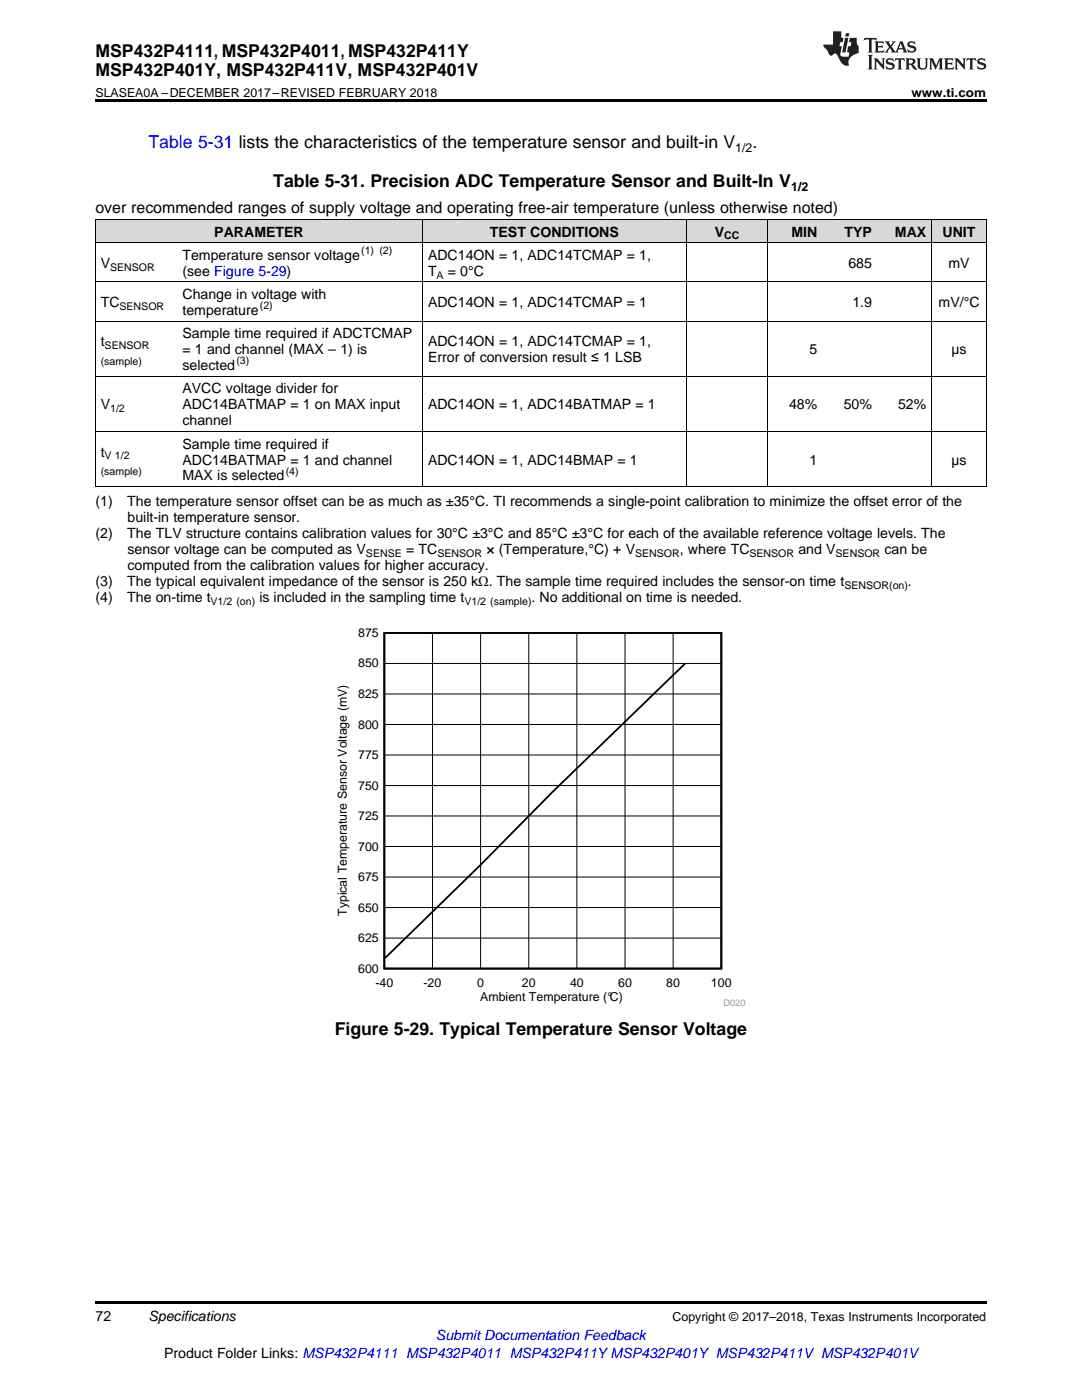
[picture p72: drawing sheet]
<svg xmlns="http://www.w3.org/2000/svg" width="216mm" height="279mm" viewBox="0 0 216 279" stroke-linecap="round" stroke-linejoin="round" font-family="sans-serif">
<defs><g id="words">
<g font-size="3.5">
<text x="19" y="11.3">MSP432P4111, MSP432P4011, MSP432P411Y</text>
<text x="19" y="15.2">MSP432P401Y, MSP432P411V, MSP432P401V</text>
<text x="150.1" y="29.6">.</text>
<text x="54.5" y="37.4">Table 5-31. Precision ADC Temperature Sensor and Built-In V</text>
<text x="66.8" y="206.5">Figure 5-29. Typical Temperature Sensor Voltage</text>
</g>
<text font-size="3.5" fill="#00f" x="29.6" y="29.6">Table 5-31 lists the characteristics of the temperature sensor and built-in V</text>
<text font-size="3.2" x="19" y="42.5">over recommended ranges of supply voltage and operating free-air temperature (unless otherwise noted)</text>
<g font-size="2.8">
<text x="42.8" y="47.2">PARAMETER</text>
<text x="97.8" y="47.2">TEST CONDITIONS</text>
<text x="142.6" y="47.2">V</text>
<text x="157.9" y="47.2">MIN</text>
<text x="168.5" y="47.2">TYP</text>
<text x="178.6" y="47.2">MAX</text>
<text x="188.1" y="47.2">UNIT</text>
<text x="20.1" y="53.4">V</text>
<text x="36.4" y="51.9">Temperature sensor voltage</text>
<text x="85.4" y="51.9">ADC14ON = 1, ADC14TCMAP = 1,</text>
<text x="169.3" y="53.4">685</text>
<text x="189.3" y="53.4">mV</text>
<text x="36.4" y="55">(see Figure 5-29)</text>
<text x="36.4" y="59.7">Change in voltage with</text>
<text x="85.4" y="55">T</text>
<text x="89.4" y="55">= 0°C</text>
<text x="20.1" y="61.3">TC</text>
<text x="36.4" y="62.9">temperature</text>
<text x="85.4" y="61.3">ADC14ON = 1, ADC14TCMAP = 1</text>
<text x="170.1" y="61.3">1.9</text>
<text x="187.3" y="61.3">mV/°C</text>
<text x="20.1" y="69.1">t</text>
<text x="36.4" y="67.5">Sample time required if ADCTCMAP</text>
<text x="36.4" y="70.7">= 1 and channel (MAX – 1) is</text>
<text x="85.4" y="69.1">ADC14ON = 1, ADC14TCMAP = 1,</text>
<text x="161.5" y="70.7">5</text>
<text x="189.9" y="70.7">µs</text>
<text x="36.4" y="73.9">selected</text>
<text x="85.4" y="72.3">Error of conversion result ≤ 1 LSB</text>
<text x="20.1" y="81.7">V</text>
<text x="36.4" y="78.5">AVCC voltage divider for</text>
<text x="36.4" y="81.7">ADC14BATMAP = 1 on MAX input</text>
<text x="85.4" y="81.7">ADC14ON = 1, ADC14BATMAP = 1</text>
<text x="157.4" y="81.7">48%</text>
<text x="168.3" y="81.7">50%</text>
<text x="179.2" y="81.7">52%</text>
<text x="36.4" y="84.9">channel</text>
<text x="36.4" y="89.5">Sample time required if</text>
<text x="20.1" y="91.1">t</text>
<text x="36.4" y="92.7">ADC14BATMAP = 1 and channel</text>
<text x="36.4" y="95.9">MAX is selected</text>
<text x="85.4" y="92.7">ADC14ON = 1, ADC14BMAP = 1</text>
<text x="161.5" y="92.7">1</text>
<text x="189.9" y="92.7">µs</text>
<text x="19" y="101">(1)</text>
<text x="25.4" y="101">The temperature sensor offset can be as much as ±35°C. TI recommends a single-point calibration to minimize the offset error of the</text>
<text x="19" y="107.4">(2)</text>
<text x="25.4" y="107.4">The TLV structure contains calibration values for 30°C ±3°C and 85°C ±3°C for each of the available reference voltage levels. The</text>
<text x="25.4" y="104.2">built-in temperature sensor.</text>
<text x="25.4" y="110.6">sensor voltage can be computed as V</text>
<text x="25.4" y="113.7">computed from the calibration values for higher accuracy.</text>
<text x="81" y="110.6">= TC</text>
<text x="97.1" y="110.6">× (Temperature,°C) + V</text>
<text x="135.7" y="110.6">, where TC</text>
<text x="159.3" y="110.6">and V</text>
<text x="176.5" y="110.6">can be</text>
<text x="19" y="116.9">(3)</text>
<text x="25.4" y="116.9">The typical equivalent impedance of the sensor is 250 kΩ. The sample time required includes the sensor-on time t</text>
<text x="181.2" y="116.9">.</text>
<text x="19" y="120.1">(4)</text>
<text x="25.4" y="120.1">The on-time t</text>
<text x="51.8" y="120.1">is included in the sampling time t</text>
<text x="106.1" y="120.1">. No additional on time is needed.</text>
<text x="19" y="263.6">72</text>
<text x="29.6" y="263.6">Specifications</text>
<text x="32.7" y="270.9">Product Folder Links: MSP432P4111 MSP432P4011 MSP432P411YMSP432P401Y MSP432P411V MSP432P401V</text>
</g>
<text font-size="2.8" fill="#00f" x="87" y="267.4">Submit Documentation Feedback</text>
<g font-size="2.5">
<text x="19" y="19.3">SLASEA0A –DECEMBER 2017–REVISED FEBRUARY 2018</text>
<text x="181.9" y="19.3">www.ti.com</text>
<text x="146.7" y="30.3">1/2</text>
<text x="157.9" y="38.1">1/2</text>
<text x="71.5" y="127.1">875</text>
<text x="71.5" y="133.2">850</text>
<text x="71.5" y="139.3">825</text>
<text x="71.5" y="145.4">800</text>
<text x="71.5" y="151.5">775</text>
<text x="71.5" y="157.6">750</text>
<text x="71.5" y="163.7">725</text>
<text x="71.5" y="169.7">700</text>
<text x="71.5" y="175.8">675</text>
<text x="69.2" y="182.8" transform="rotate(-90 69.2 182.8)">Typical Temperature Sensor Voltage (mV)</text>
<text x="71.5" y="181.9">650</text>
<text x="71.5" y="188">625</text>
<text x="71.5" y="194.1">600</text>
<text x="74.9" y="196.9">-40</text>
<text x="84.5" y="196.9">-20</text>
<text x="95.2" y="196.9">0</text>
<text x="104.1" y="196.9">20</text>
<text x="113.7" y="196.9">40</text>
<text x="123.3" y="196.9">60</text>
<text x="132.9" y="196.9">80</text>
<text x="141.9" y="196.9">100</text>
<text x="95.8" y="199.7">Ambient Temperature (°C)</text>
<text x="134.2" y="263.6">Copyright © 2017–2018, Texas Instruments Incorporated</text>
</g>
<g font-size="2.1">
<text x="144.5" y="47.8">CC</text>
<text x="72.1" y="50.7">(1) (2)</text>
<text x="22" y="54">SENSOR</text>
<text x="87.1" y="55.6">A</text>
<text x="23.8" y="61.8">SENSOR</text>
<text x="51.9" y="61.7">(2)</text>
<text x="20.9" y="69.7">SENSOR</text>
<text x="20.1" y="72.8">(sample)</text>
<text x="47.2" y="72.7">(3)</text>
<text x="22" y="82.3">1/2</text>
<text x="20.1" y="94.9">(sample)</text>
<text x="20.9" y="91.7">V 1/2</text>
<text x="57" y="94.8">(4)</text>
<text x="73" y="111.1">SENSE</text>
<text x="87.3" y="111.1">SENSOR</text>
<text x="126.7" y="111.1">SENSOR</text>
<text x="149.5" y="111.1">SENSOR</text>
<text x="166.7" y="111.1">SENSOR</text>
<text x="168.5" y="117.5">SENSOR(on)</text>
<text x="42" y="120.7">V1/2 (on)</text>
<text x="92.7" y="120.7">V1/2 (sample)</text>
</g>
<text font-size="1.8" fill="#999" x="144.3" y="200.8">D020</text>
</g></defs>
<g fill="#d8d8d8">
<path d="M19 43.8h16.3v4.7h-16.3z"/>
<path d="M35.3 43.8h49v4.7h-49z"/>
<path d="M84.3 43.8h52.6v4.7h-52.6z"/>
<path d="M136.9 43.8h16.4v4.7h-16.4z"/>
<path d="M153.3 43.8h10.9v4.7h-10.9z"/>
<path d="M164.2 43.8h10.8v4.7h-10.8z"/>
<path d="M175 43.8h10.9v4.7h-10.9z"/>
<path d="M185.9 43.8h10.9v4.7h-10.9z"/>
</g>
<path d="M19 259.7h177.8v.5h-177.8z" fill="#000"/>
<path d="M66.9 125.3h81.8v75.5h-81.8z" fill-rule="evenodd" fill="#fff"/>
<path d="M76.7 126.3h67.2v67h-67.2zM136.7 132.4l-26.4 25.6-14.4 14.6-19 18.6" fill="none" stroke="#000" stroke-width=".36"/>
<g fill="none" stroke="#000" stroke-width=".2">
<path d="M19 56.3h177.8M19 48.4h177.8M19 43.8h177.8M19.1 43.8v53.4M84.3 43.8v53.4M136.9 43.8v53.4M153.2 43.8v53.4M185.9 43.8v53.4M196.8 43.8v53.4M19 75.1h177.8M19 64.1h177.8M19 97.1h177.8"/>
<path d="M19 86.1h177.8M76.7 138.5h67.2M76.7 132.4h67.2M86.3 126.3v67M95.9 126.3v67M105.5 126.3v67M115.1 126.3v67M124.7 126.3v67M134.3 126.3v67M76.7 156.8h67.2M76.7 150.7h67.2M76.7 144.6h67.2"/>
<path d="M76.7 175h67.2M76.7 168.9h67.2M76.7 162.8h67.2M76.7 187.2h67.2M76.7 181.1h67.2"/>
</g>
<path d="M19 19.9h177.8v.5h-177.8z" fill="#000"/>
<g fill="#231f20">
<path d="M172.5 7.6l-.1 .5 .4-.2h.6v.1v2.1l-.2 .4h.9l-.2-.4v-2.1l.1-.1h.5l.5 .2-.2-.5zM174.5 8.3l.2 .3v1.5l-.2 .4h1.8l.2-.6a1.04 1.04 0 0 1-1.3 .2v-.7h.6l.3 .2v-.6l-.3 .2h-.6v-.6l.8-.1 .4 .3-.2-.5zM176.5 8.3l.9 1.1-.9 1.1h.8l-.2-.2 .4-.7 .5 .7-.2 .2h1.5l-.2-.2 .2-.4h.9l.1 .4-.2 .2h1l-.3-.3-.7-1.9h-.5l-.9 2-.8-1 .9-1h-.8l.1 .3-.4 .5-.3-.6 .1-.2zM179.7 8.6l.4 1h-.7zM181.3 8.4a.63 .63 0 0 0-.2 .7 .63 .63 0 0 0 .6 .4l.6 .2 .1 .2a.75 .75 0 0 1-.7 .4 .75 .75 0 0 1-.6-.5l.1 .7 .1-.1a1.11 1.11 0 0 0 1.5-.6 1.13 1.13 0 0 0-1.2-.8l-.1-.4a1.04 1.04 0 0 1 1.2 .2l-.2-.5-.2 .1-.4-.2zM173.2 10.9l.2 .4v2.2l-.2 .4h1l-.3-.4v-2.2l.3-.4zM174.3 11.6l.3 .4v1.5l-.3 .4h.8l-.2-.4v-1.3l1.5 1.7v-1.9l.2-.4h-.7l.2 .4v.9l-1.1-1.3zM177 11.8a.62 .62 0 0 0-.2 .7 .62 .62 0 0 0 .6 .4l.6 .1 .1 .3a.76 .76 0 0 1-.7 .3 .76 .76 0 0 1-.7-.4l.2 .7 .1-.1a1.11 1.11 0 0 0 1.5-.6 1.13 1.13 0 0 0-1.2-.8l-.1-.4a1.04 1.04 0 0 1 1.2 .2l-.2-.6-.2 .1-.5-.1zM178.7 11.6l-.2 .6a.61 .61 0 0 1 .8-.3v1.6l-.2 .4h.9l-.2-.4v-1.6a.63 .63 0 0 1 .7 .3l-.1-.6zM180.6 11.6l.3 .4v1.5l-.3 .4h1l-.2-.2-.1-.8 .6 .2a.76 .76 0 0 0 1.2 .7l-1-1a.58 .58 0 0 0 .6-.5 .58 .58 0 0 0-.5-.6zM181.4 11.9h.1a.45 .45 0 0 1 .5 .1 .45 .45 0 0 1 .1 .5l-.8 .2zM182.9 11.6l.2 .2a2.17 2.17 0 0 0 .3 1.9 .99 .99 0 0 0 1.6-.6v-1.1l.2-.4h-.7l.2 .2a1.92 1.92 0 0 1-.2 1.8 .6 .6 0 0 1-.9-.5v-1.1l.2-.4zM185.4 11.6l.2 .4v1.5l-.2 .4h.7l-.2-.4v-1.4l.8 1.8 .8-1.8v1.4l-.2 .4h.9l-.2-.4v-1.5l.2-.4h-.8l-.6 1.5-.6-1.5zM188.4 11.6l.2 .4v1.5l-.2 .4h1.8l.1-.6a1.04 1.04 0 0 1-1.2 .1v-.6h.5l.4 .2v-.6l-.4 .2h-.5v-.7h.8l.3 .3-.1-.6zM190.5 11.6l.2 .4v1.5l-.2 .4h.7l-.2-.4v-1.3l1.5 1.7v-1.9l.2-.4h-.7l.2 .4v.9l-1.1-1.3zM192.9 11.6l-.1 .6a.61 .61 0 0 1 .7-.3l.1 1.6-.3 .4h1l-.3-.4 .1-1.6a.63 .63 0 0 1 .7 .3l-.1-.6zM195.2 11.8a.62 .62 0 0 0-.2 .7 .62 .62 0 0 0 .6 .4l.6 .1 .1 .3a.76 .76 0 0 1-.7 .3 .76 .76 0 0 1-.6-.4l.1 .7 .1-.1a1.11 1.11 0 0 0 1.6-.6 1.13 1.13 0 0 0-1.3-.8l-.1-.4a1.04 1.04 0 0 1 1.2 .2l-.1-.6-.2 .1-.5-.1z"/>
<path d="M166.2 6.3v2.6h-1.9v.4l.8 .9a.91 .91 0 0 0 1 .8 .56 .56 0 0 1 .5-.3 .56 .56 0 0 1 .5 .3l.4 .8a1.53 1.53 0 0 0 1.9 1.2 1.54 1.54 0 0 1 1-2.1l.9-.3v-1.4a1.52 1.52 0 0 1-.4-1.6h-1.3l-.2 .8h.5l-.2 .8h-.5l-.1 1v.2l.4 .1-.2 .8a1.93 1.93 0 0 1-1.6-.3l.3-1.8h-.5l.2-.8h.4l.2-.8h-.4v-1.3zM168.6 7.6l-.6 2.9h.7l.6-2.9zM168.8 6.6l-.1 .7h.6l.2-.7z"/>
</g>
<use href="#words"/>
</svg>
